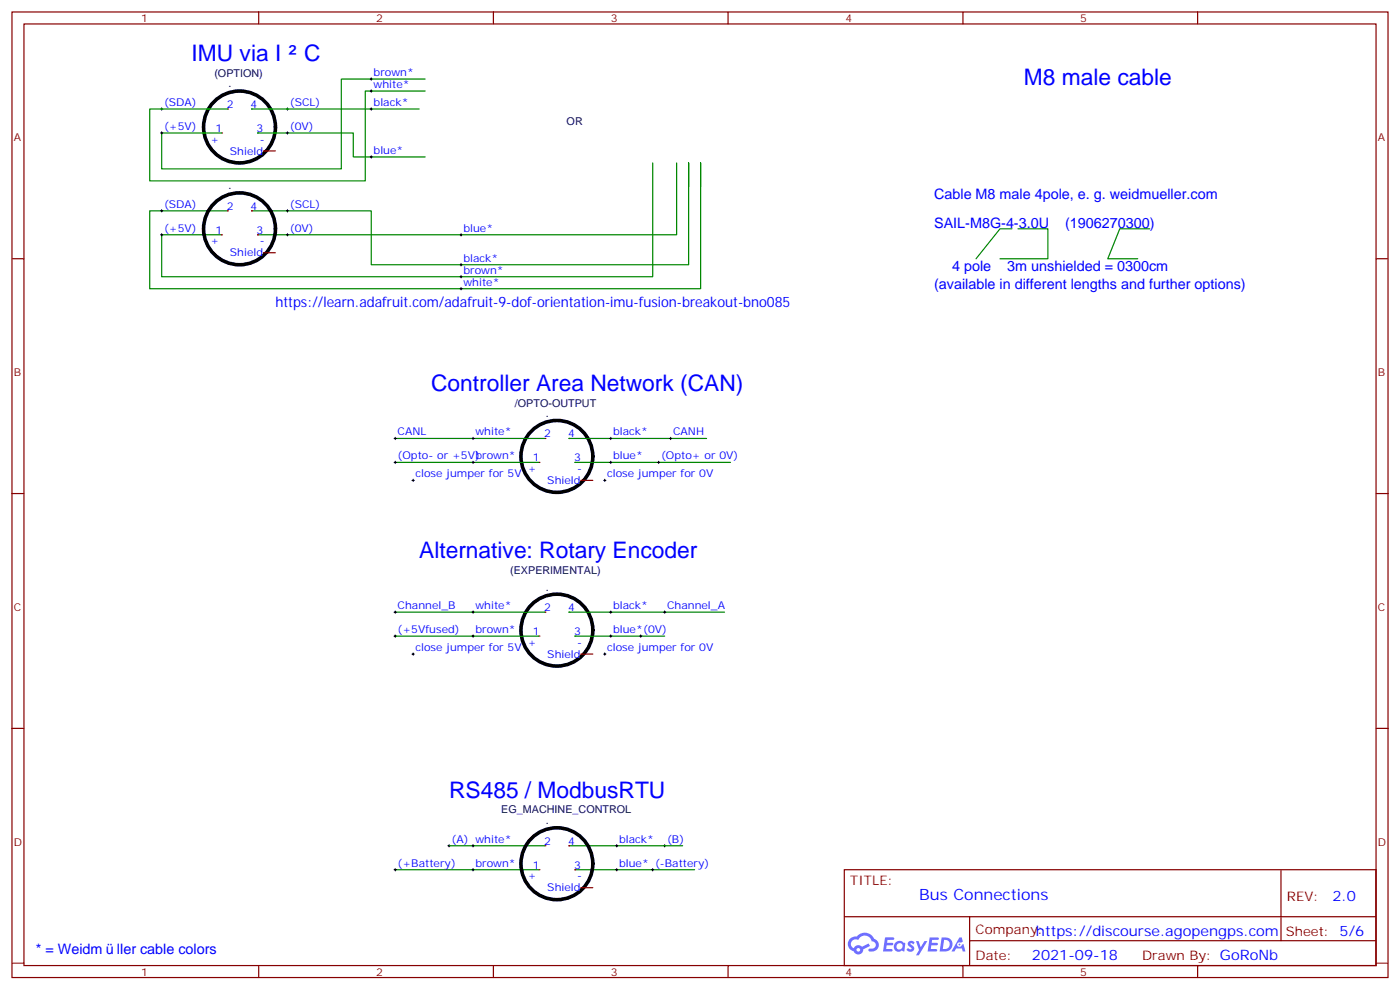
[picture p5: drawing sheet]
<svg xmlns="http://www.w3.org/2000/svg" width="412mm" height="292mm" viewBox="0 0 412 292" stroke-linecap="round" stroke-linejoin="round" font-family="sans-serif">
<defs><g id="words">
<g font-size="6.7" fill="#00f">
<text x="56.4" y="18">IMU via I</text>
<text x="89.6" y="18">C</text>
<text x="301.6" y="25">M8 male cable</text>
<text x="127" y="115">Controller Area Network (CAN)</text>
<text x="123.5" y="164.4">Alternative: Rotary Encoder</text>
<text x="132.3" y="235">RS485 / ModbusRTU</text>
</g>
<text font-size="4.6" fill="#00f" x="270.8" y="265.1">Bus Connections</text>
<g font-size="4.2" fill="#00f">
<text x="275.2" y="58.6">Cable M8 male 4pole, e. g. weidmueller.com</text>
<text x="275.2" y="67">SAIL-M8G-4-3.0U</text>
<text x="313.7" y="67">(1906270300)</text>
<text x="280.5" y="79.7">4 pole</text>
<text x="296.7" y="79.7">3m unshielded = 0300cm</text>
<text x="275.2" y="85">(available in different lengths and further options)</text>
<text x="81.1" y="90.3">https://learn.adafruit.com/adafruit-9-dof-orientation-imu-fusion-breakout-bno085</text>
<text x="392.5" y="265.4">2.0</text>
<text x="305.2" y="275.5">https://discourse.agopengps.com</text>
<text x="10.6" y="280.8">* = Weidm</text>
<text x="34.5" y="280.8">ller cable colors</text>
<text x="304" y="282.7">2021-09-18</text>
</g>
<g font-size="3.9" fill="#800">
<text x="250.5" y="260.7">TITLE:</text>
<text x="379.1" y="265.4">REV:</text>
<text x="287.4" y="274.9">Company:</text>
<text x="378.7" y="275.5">Sheet: 5/6</text>
<text x="287.4" y="282.6">Date:</text>
<text x="336.4" y="282.7">Drawn By: GoRoNb</text>
</g>
<g font-size="3.2" fill="#800">
<text x="41.6" y="6.5">1</text>
<text x="110.8" y="6.5">2</text>
<text x="179.9" y="6.5">3</text>
<text x="249.1" y="6.5">4</text>
<text x="318.2" y="6.5">5</text>
<text x="4.1" y="41.6">A</text>
<text x="405.9" y="41.6">A</text>
<text x="4.1" y="110.8">B</text>
<text x="405.9" y="110.8">B</text>
<text x="4.1" y="179.9">C</text>
<text x="405.9" y="179.9">C</text>
<text x="4.1" y="249.1">D</text>
<text x="405.9" y="249.1">D</text>
<text x="41.6" y="287.3">1</text>
<text x="110.8" y="287.3">2</text>
<text x="179.9" y="287.3">3</text>
<text x="249.1" y="287.3">4</text>
<text x="318.2" y="287.3">5</text>
</g>
<g font-size="3.2" fill="#000080">
<text x="63.2" y="22.7">(OPTION)</text>
<text x="67.3" y="25.8">.</text>
<text x="166.9" y="36.8">OR</text>
<text x="67.3" y="55.7">.</text>
<text x="151.7" y="119.7">/OPTO-OUTPUT</text>
<text x="160.8" y="122.8">.</text>
<text x="150.3" y="169.1">(EXPERIMENTAL)</text>
<text x="160.8" y="173.9">.</text>
<text x="147.7" y="239.5">EG_MACHINE_CONTROL</text>
<text x="160.8" y="242.7">.</text>
</g>
<g font-size="3.2" fill="#00f">
<text x="110.1" y="22.4">brown*</text>
<text x="110.1" y="25.9">white*</text>
<text x="48.3" y="31.2">(SDA)</text>
<text x="66.8" y="31.8">2</text>
<text x="73.8" y="31.8">4</text>
<text x="85.4" y="31.2">(SCL)</text>
<text x="110.1" y="31.2">black*</text>
<text x="48.3" y="38.3">(+5V)</text>
<text x="62" y="42">+</text>
<text x="63.5" y="38.8">1</text>
<text x="75.6" y="38.8">3</text>
<text x="76.6" y="42">-</text>
<text x="85.4" y="38.3">(0V)</text>
<text x="67.7" y="45.5">Shield</text>
<text x="110.1" y="45.3">blue*</text>
<text x="48.3" y="61.2">(SDA)</text>
<text x="66.8" y="61.7">2</text>
<text x="73.8" y="61.7">4</text>
<text x="85.4" y="61.2">(SCL)</text>
<text x="48.3" y="68.3">(+5V)</text>
<text x="62" y="72">+</text>
<text x="63.5" y="68.8">1</text>
<text x="75.6" y="68.8">3</text>
<text x="76.6" y="72">-</text>
<text x="85.4" y="68.3">(0V)</text>
<text x="136.5" y="68.3">blue*</text>
<text x="67.7" y="75.5">Shield</text>
<text x="136.5" y="77.1">black*</text>
<text x="136.5" y="80.6">brown*</text>
<text x="136.5" y="84.1">white*</text>
<text x="117.1" y="128.2">CANL</text>
<text x="140.1" y="128.2">white*</text>
<text x="160.3" y="128.8">2</text>
<text x="167.3" y="128.8">4</text>
<text x="180.6" y="128.2">black*</text>
<text x="198.3" y="128.2">CANH</text>
<text x="117.1" y="135.3">(Opto- or +5V)brown*</text>
<text x="157" y="135.8">1</text>
<text x="169.1" y="135.8">3</text>
<text x="180.6" y="135.3">blue*</text>
<text x="194.7" y="135.3">(Opto+ or 0V)</text>
<text x="122.4" y="140.6">close jumper for 5V</text>
<text x="155.4" y="139">+</text>
<text x="161.2" y="142.5">Shield</text>
<text x="170" y="139">-</text>
<text x="178.9" y="140.6">close jumper for 0V</text>
<text x="117.1" y="179.4">Channel_B</text>
<text x="140.1" y="179.4">white*</text>
<text x="160.3" y="179.9">2</text>
<text x="167.3" y="179.9">4</text>
<text x="180.6" y="179.4">black*</text>
<text x="196.5" y="179.4">Channel_A</text>
<text x="117.1" y="186.4">(+5Vfused)</text>
<text x="122.4" y="191.7">close jumper for 5V</text>
<text x="140.1" y="186.4">brown*</text>
<text x="155.4" y="190.1">+</text>
<text x="157" y="187">1</text>
<text x="169.1" y="187">3</text>
<text x="170" y="190.1">-</text>
<text x="178.9" y="191.7">close jumper for 0V</text>
<text x="180.6" y="186.4">blue*(0V)</text>
<text x="161.2" y="193.7">Shield</text>
<text x="133" y="248.2">(A) white*</text>
<text x="160.3" y="248.7">2</text>
<text x="167.3" y="248.7">4</text>
<text x="182.4" y="248.2">black*</text>
<text x="196.5" y="248.2">(B)</text>
<text x="117.1" y="255.2">(+Battery)</text>
<text x="140.1" y="255.2">brown*</text>
<text x="157" y="255.8">1</text>
<text x="169.1" y="255.8">3</text>
<text x="182.4" y="255.2">blue* (-Battery)</text>
<text x="155.4" y="258.9">+</text>
<text x="161.2" y="262.5">Shield</text>
<text x="170" y="258.9">-</text>
</g>
</g></defs>
<g fill="none" stroke="#870000" stroke-width=".35">
<path d="M3.5 3.5h405.4v284.4h-405.4zM7.1 7.1h398.2v277.2h-398.2zM76.2 3.5v3.6M145.3 3.5v3.6M214.5 3.5v3.6M283.6 3.5v3.6M352.8 3.5v3.6M3.5 76.2h3.6M405.3 76.2h3.6M3.5 145.3h3.6M405.3 145.3h3.6M3.5 214.5h3.6"/>
<path d="M405.3 214.5h3.6M248.7 256.1h156.6v28.2h-156.6zM377.3 256.1v20.9M248.7 270h156.5M285.6 277h119.6M285.6 270v14.1M3.5 283.6h3.6M76.2 284.3v3.6M145.3 284.3v3.6M214.5 284.3v3.6M283.6 284.3v3.6M352.8 284.3v3.6"/>
<path d="M405.3 283.6h3.6"/>
</g>
<g fill="#5487ff">
<path d="M267.7 277.3a1.22 1.22 0 0 1 1.7 .3l-.4 .5a.47 .47 0 0 0-.3-.4 .47 .47 0 0 0-.5 .2l.1 .3a1.14 1.14 0 0 1 .8 1.7 1.14 1.14 0 0 1-1.9 0l-.2-.2 .5-.5 .7 .4a.29 .29 0 0 0 .3-.3 .29 .29 0 0 0-.2-.3 1.04 1.04 0 0 1-.6-1.7z"/>
<path d="M260.7 276h2.4l.3 .2-.2 .5-1.8 .1-.1 .8h1.5l.3 .4-.3 .4h-1.6l-.2 1.1h1.7l.2 .3-.2 .3-2.6 .1z"/>
<path d="M273.8 276h2.4l.3 .2-.1 .5-1.8 .1-.2 .8h1.6l.3 .4-.4 .4h-1.6l-.1 1.1h1.7l.2 .3-.2 .3-2.6 .1z"/>
<path d="M282.6 276.1h.7l.3 1.2-.6 .3a.69 .69 0 0 0-1 .3 .69 .69 0 0 0 .4 1 .69 .69 0 0 0 .9-.7l.5-.2 .6 2.2h-.8l-.2-.9h-1.8l-.5 .9h-.8z"/>
<path d="M269.8 277.1h.8l.6 1.8 1.1-1.8h.9l-2.6 4.2h-.8l.9-1.5z"/>
<path d="M277.4 276.1l-.6 4.1h1.3a2.11 2.11 0 0 0 2.5-2.1 2.11 2.11 0 0 0-2.5-2zM278.1 276.8a1.39 1.39 0 0 1 1.7 1.4 1.39 1.39 0 0 1-1.8 1.3h-.3z"/>
<path d="M263.7 277.7a1.54 1.54 0 0 0-.1 2.1 1.54 1.54 0 0 0 2.2 .2l.6 .2 .3-2.3-.2-.2-.4-.1a1.49 1.49 0 0 0-2.4 .1zM264 278.7a.94 .94 0 0 1 1.8 0 .94 .94 0 0 1-1.8 0z"/>
<path d="M250.4 276.4a2.18 2.18 0 0 0 1.1 3.7 1.44 1.44 0 0 0 1.6 1 1.44 1.44 0 0 0 1.2-1.5l2-1-.5-.8-1.9 1a1.47 1.47 0 0 0-2.4 .4 1.39 1.39 0 0 1-.7-1.9 1.39 1.39 0 0 1 2-.5 2.12 2.12 0 0 1 2.2-1.3 2.12 2.12 0 0 1 1.9 1.7 1.14 1.14 0 0 1 1.1 1.4 1.14 1.14 0 0 1-1.7 .8 .43 .43 0 0 0-.5 .3 .43 .43 0 0 0 .4 .5 1.98 1.98 0 0 0 2.5-1.2 1.98 1.98 0 0 0-1.2-2.5 3.1 3.1 0 0 0-5.3-.7l-.9 .1zM252.3 279.7a.55 .55 0 0 1 1.1 0 .55 .55 0 0 1-1.1 0z"/>
<circle cx="282.6" cy="278.1" r=".26"/>
</g>
<path d="M298.1 67.4h-3.5l-7.1 8.8M299.9 67.4h8.8v8.8h-14.1M338.7 67.4h-8.9l-3.5 8.8h8.8" fill="none" stroke="#008700" stroke-width=".35"/>
<circle cx="164" cy="134.4" r="10.6" fill="none" stroke="#000" stroke-width="1.1"/>
<g fill="#870000">
<circle cx="160.5" cy="129.1" r=".18"/>
<circle cx="167.6" cy="129.1" r=".18"/>
<circle cx="169.3" cy="136.2" r=".18"/>
<circle cx="158.7" cy="136.2" r=".18"/>
</g>
<path d="M171.1 141.5h3.5" fill="none" stroke="#870000" stroke-width=".35"/>
<path d="M116.4 136.2h42.3M116.4 129.1h44.1M167.6 129.1h40.5M169.3 136.2h45.9M116.4 256.1h42.3M132.3 249.1h28.2M167.6 249.1h33.5M169.3 256.1h35.3" fill="none" stroke="#008700" stroke-width=".35"/>
<path d="M116.1 129.1h.7M116.4 128.8v.7M116.1 256.1h.7M116.4 255.8v.7M131.9 249.1h.7M132.3 248.7v.7M195.4 249.1h.7M195.8 248.7v.7" fill="none" stroke="#000" stroke-width=".29"/>
<circle cx="164" cy="254.4" r="10.6" fill="none" stroke="#000" stroke-width="1.1"/>
<g fill="#870000">
<circle cx="160.5" cy="249.1" r=".18"/>
<circle cx="167.6" cy="249.1" r=".18"/>
<circle cx="169.3" cy="256.1" r=".18"/>
<circle cx="158.7" cy="256.1" r=".18"/>
</g>
<path d="M171.1 261.4h3.5" fill="none" stroke="#870000" stroke-width=".35"/>
<circle cx="164" cy="185.6" r="10.6" fill="none" stroke="#000" stroke-width="1.1"/>
<g fill="#870000">
<circle cx="160.5" cy="180.3" r=".18"/>
<circle cx="167.6" cy="180.3" r=".18"/>
<circle cx="169.3" cy="187.3" r=".18"/>
<circle cx="158.8" cy="187.3" r=".18"/>
</g>
<path d="M171.1 192.6h3.5" fill="none" stroke="#870000" stroke-width=".35"/>
<path d="M116.4 187.3h42.3M116.4 180.3h44.1M167.6 180.3h45.8M169.3 187.3h26.5" fill="none" stroke="#008700" stroke-width=".35"/>
<path d="M121.4 141.5h.7M121.7 141.1v.7M177.8 141.5h.7M178.2 141.1v.7M116.4 179.9v.7M116.1 180.3h.7M121.4 192.6h.7M121.7 192.3v.7M177.8 192.6h.7M178.2 192.3v.7M191.9 256.1h.7M192.3 255.8v.7" fill="none" stroke="#000" stroke-width=".29"/>
<circle cx="70.6" cy="37.4" r="10.6" fill="none" stroke="#000" stroke-width="1.1"/>
<g fill="#870000">
<circle cx="67" cy="32.1" r=".18"/>
<circle cx="74.1" cy="32.1" r=".18"/>
<circle cx="75.8" cy="39.2" r=".18"/>
<circle cx="65.3" cy="39.2" r=".18"/>
</g>
<path d="M77.6 44.4h3.5" fill="none" stroke="#870000" stroke-width=".35"/>
<path d="M47.3 32.1h.7M47.6 31.8v.7M84.3 32.1h.7M84.7 31.8v.7M47.3 62.1h.7M47.6 61.7v.7M84.3 62.1h.7M84.7 61.7v.7" fill="none" stroke="#000" stroke-width=".29"/>
<path d="M74.1 32.1h49.4M75.8 39.2h28.3v7h21.1M125.2 23.3h-24.7v26.4h-52.9v-10.5h17.7M125.2 26.8h-17.6v26.5h-63.5v-21.2h22.9M192.3 48v33.5h-144.7v-12.4h17.7M199.3 48v21.1h-123.5M202.8 55v-7v30h-93.4v-15.9h-35.3M206.4 55v-7v37h-162.3v-22.9h22.9" fill="none" stroke="#008700" stroke-width=".35"/>
<circle cx="70.6" cy="67.4" r="10.6" fill="none" stroke="#000" stroke-width="1.1"/>
<g fill="#870000">
<circle cx="67" cy="62.1" r=".18"/>
<circle cx="74.1" cy="62.1" r=".18"/>
<circle cx="75.8" cy="69.1" r=".18"/>
<circle cx="65.3" cy="69.1" r=".18"/>
</g>
<path d="M77.6 74.4h3.5" fill="none" stroke="#870000" stroke-width=".35"/>
<g fill="none" stroke="#000" stroke-width=".29">
<path d="M47.3 39.2h.7M47.6 38.8v.7M84.3 39.2h.7M84.7 38.8v.7M109 23.3h.7M109 26.8h.7M109 32.1h.7M109.4 22.9v.7M109.4 26.5v.7M109.4 31.8v.7M109 46.2h.7M109.4 45.9v.7"/>
<path d="M47.3 69.1h.7M47.6 68.8v.7M84.3 69.1h.7M84.7 68.8v.7M135.5 69.1h.7M135.5 78h.7M135.8 68.8v.7M135.8 77.6v.7M135.5 81.5h.7M135.5 85h.7M135.8 81.1v.7M135.8 84.7v.7"/>
<path d="M116.1 136.2h.7M116.4 135.8v.7M139 136.2h.7M139 129.1h.7M139.3 128.8v.7M139.3 135.8v.7M179.6 136.2h.7M179.6 129.1h.7M179.9 128.8v.7M179.9 135.8v.7M193.7 136.2h.7M194 135.8v.7"/>
<path d="M197.2 129.1h.7M197.6 128.8v.7M139.3 179.9v.7M179.9 179.9v.7M195.8 179.9v.7M116.1 187.3h.7M116.4 187v.7M139 187.3h.7M139 180.3h.7M139.3 187v.7M179.6 187.3h.7M179.6 180.3h.7"/>
<path d="M179.9 187v.7M188.4 187.3h.7M188.7 187v.7M195.4 180.3h.7M139 256.1h.7M139 249.1h.7M139.3 248.7v.7M139.3 255.8v.7M181.3 256.1h.7M181.3 249.1h.7M181.7 248.7v.7M181.7 255.8v.7"/>
</g>
<use href="#words"/>
</svg>
